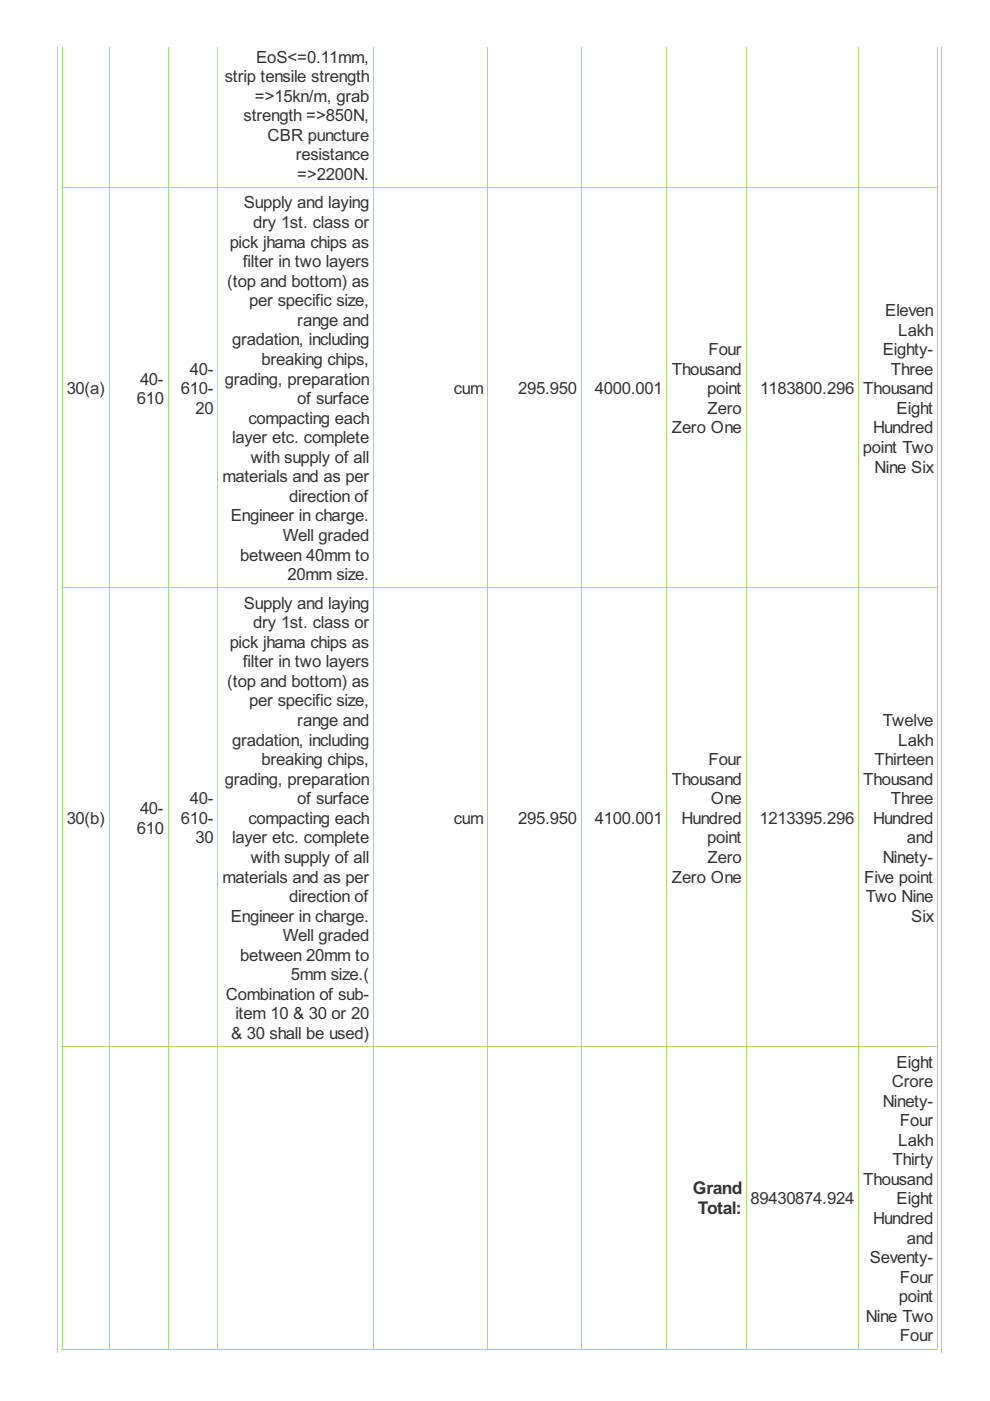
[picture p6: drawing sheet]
<svg xmlns="http://www.w3.org/2000/svg" width="210mm" height="297mm" viewBox="0 0 210 297" stroke-linecap="round" stroke-linejoin="round" font-family="sans-serif">
<defs><g id="words">
<g font-size="4.1" fill="#333">
<text x="146.9" y="253.1">Grand</text>
<text x="147.9" y="257.4">Total:</text>
</g>
<g font-size="4" fill="#333">
<text x="47.7" y="17.4">strip tensile strength</text>
<text x="54.3" y="13.3">EoS&lt;=0.11mm,</text>
<text x="54.1" y="21.6">=&gt;15kn/m, grab</text>
<text x="51.6" y="25.7">strength =&gt;850N,</text>
<text x="56.7" y="29.9">CBR puncture</text>
<text x="62.7" y="34">resistance</text>
<text x="63" y="38.2">=&gt;2200N.</text>
<text x="51.7" y="44.2">Supply and laying</text>
<text x="48.7" y="52.5">pick jhama chips as</text>
<text x="53.7" y="48.4">dry 1st. class or</text>
<text x="51.5" y="56.6">filter in two layers</text>
<text x="48.2" y="60.8">(top and bottom) as</text>
<text x="52.8" y="64.9">per specific size,</text>
<text x="63" y="69.1">range and</text>
<text x="187.7" y="67">Eleven</text>
<text x="190.5" y="71.2">Lakh</text>
<text x="49.2" y="73.2">gradation, including</text>
<text x="55.4" y="77.4">breaking chips,</text>
<text x="150.2" y="75.3">Four</text>
<text x="187.2" y="75.3">Eighty-</text>
<text x="14.1" y="83.6">30(a)</text>
<text x="29.7" y="81.5">40-</text>
<text x="38.3" y="83.6">610-</text>
<text x="40.2" y="79.5">40-</text>
<text x="47.7" y="81.5">grading, preparation</text>
<text x="96.2" y="83.6">cum</text>
<text x="109.9" y="83.6">295.950</text>
<text x="126.1" y="83.6">4000.001</text>
<text x="142.4" y="79.5">Thousand</text>
<text x="150" y="83.6">point</text>
<text x="161.2" y="83.6">1183800.296</text>
<text x="183" y="83.6">Thousand</text>
<text x="188.9" y="79.5">Three</text>
<text x="29" y="85.7">610</text>
<text x="41.4" y="87.8">20</text>
<text x="52.7" y="89.8">compacting each</text>
<text x="63" y="85.7">of surface</text>
<text x="150" y="87.8">Zero</text>
<text x="190.1" y="87.8">Eight</text>
<text x="49.2" y="94">layer etc. complete</text>
<text x="142.4" y="91.9">Zero One</text>
<text x="185.1" y="91.9">Hundred</text>
<text x="53.2" y="98.1">with supply of all</text>
<text x="183" y="96">point Two</text>
<text x="185.4" y="100.2">Nine Six</text>
<text x="47.1" y="102.3">materials and as per</text>
<text x="61.3" y="106.4">direction of</text>
<text x="48.9" y="110.6">Engineer in charge.</text>
<text x="50.9" y="118.9">between 40mm to</text>
<text x="60" y="114.7">Well graded</text>
<text x="61" y="123">20mm size.</text>
<text x="51.7" y="129.1">Supply and laying</text>
<text x="48.7" y="137.3">pick jhama chips as</text>
<text x="53.7" y="133.2">dry 1st. class or</text>
<text x="51.5" y="141.5">filter in two layers</text>
<text x="48.2" y="145.6">(top and bottom) as</text>
<text x="52.8" y="149.8">per specific size,</text>
<text x="63" y="153.9">range and</text>
<text x="187.2" y="153.9">Twelve</text>
<text x="49.2" y="158.1">gradation, including</text>
<text x="190.5" y="158.1">Lakh</text>
<text x="47.7" y="166.4">grading, preparation</text>
<text x="55.4" y="162.2">breaking chips,</text>
<text x="142.4" y="166.4">Thousand</text>
<text x="150.2" y="162.2">Four</text>
<text x="183" y="166.4">Thousand</text>
<text x="185.4" y="162.2">Thirteen</text>
<text x="29.7" y="172.6">40-</text>
<text x="40.2" y="170.5">40-</text>
<text x="63" y="170.5">of surface</text>
<text x="150.7" y="170.5">One</text>
<text x="188.9" y="170.5">Three</text>
<text x="14.1" y="174.7">30(b)</text>
<text x="29" y="176.7">610</text>
<text x="38.3" y="174.7">610-</text>
<text x="41.4" y="178.8">30</text>
<text x="49.2" y="178.8">layer etc. complete</text>
<text x="52.7" y="174.7">compacting each</text>
<text x="96.2" y="174.7">cum</text>
<text x="109.9" y="174.7">295.950</text>
<text x="126.1" y="174.7">4100.001</text>
<text x="144.5" y="174.7">Hundred</text>
<text x="150" y="178.8">point</text>
<text x="161" y="174.7">1213395.296</text>
<text x="185.1" y="174.7">Hundred</text>
<text x="192.3" y="178.8">and</text>
<text x="53.2" y="183">with supply of all</text>
<text x="150" y="183">Zero</text>
<text x="187.2" y="183">Ninety-</text>
<text x="47.1" y="187.1">materials and as per</text>
<text x="61.3" y="191.3">direction of</text>
<text x="142.4" y="187.1">Zero One</text>
<text x="183.2" y="187.1">Five point</text>
<text x="183.5" y="191.3">Two Nine</text>
<text x="48.9" y="195.4">Engineer in charge.</text>
<text x="193.2" y="195.4">Six</text>
<text x="50.9" y="203.7">between 20mm to</text>
<text x="60" y="199.6">Well graded</text>
<text x="61.7" y="207.9">5mm size.(</text>
<text x="47.9" y="212">Combination of sub-</text>
<text x="49" y="220.3">&amp; 30 shall be used)</text>
<text x="49.9" y="216.1">item 10 &amp; 30 or 20</text>
<text x="190.1" y="226.3">Eight</text>
<text x="189.1" y="230.5">Crore</text>
<text x="187.2" y="234.6">Ninety-</text>
<text x="190.8" y="238.8">Four</text>
<text x="190.5" y="242.9">Lakh</text>
<text x="183" y="251.2">Thousand</text>
<text x="189.2" y="247.1">Thirty</text>
<text x="159.1" y="255.4">89430874.924</text>
<text x="190.1" y="255.4">Eight</text>
<text x="185.1" y="259.5">Hundred</text>
<text x="192.3" y="263.7">and</text>
<text x="184.4" y="267.8">Seventy-</text>
<text x="190.8" y="272">Four</text>
<text x="183.5" y="280.3">Nine Two</text>
<text x="190.6" y="276.1">point</text>
<text x="190.8" y="284.4">Four</text>
</g>
</g></defs>
<g fill="none" stroke="#a8da7f" stroke-width=".21">
<path d="M12.2 9.9v277M13.2 9.9v276.2M23.2 9.9v276.2M35.7 9.9v276.2M46.2 9.9v276.2M79.2 9.9v276.2M103.4 9.9v276.2M123.3 9.9v276.2M141.4 9.9v276.2M158.2 9.9v276.2M182 9.9v276.2M198.8 9.9v276.2"/>
<path d="M199.6 9.9v277M13.1 39.8h185.8M13.1 124.6h185.8M13.1 221.9h185.8M13.1 286h185.8"/>
</g>
<use href="#words"/>
</svg>
